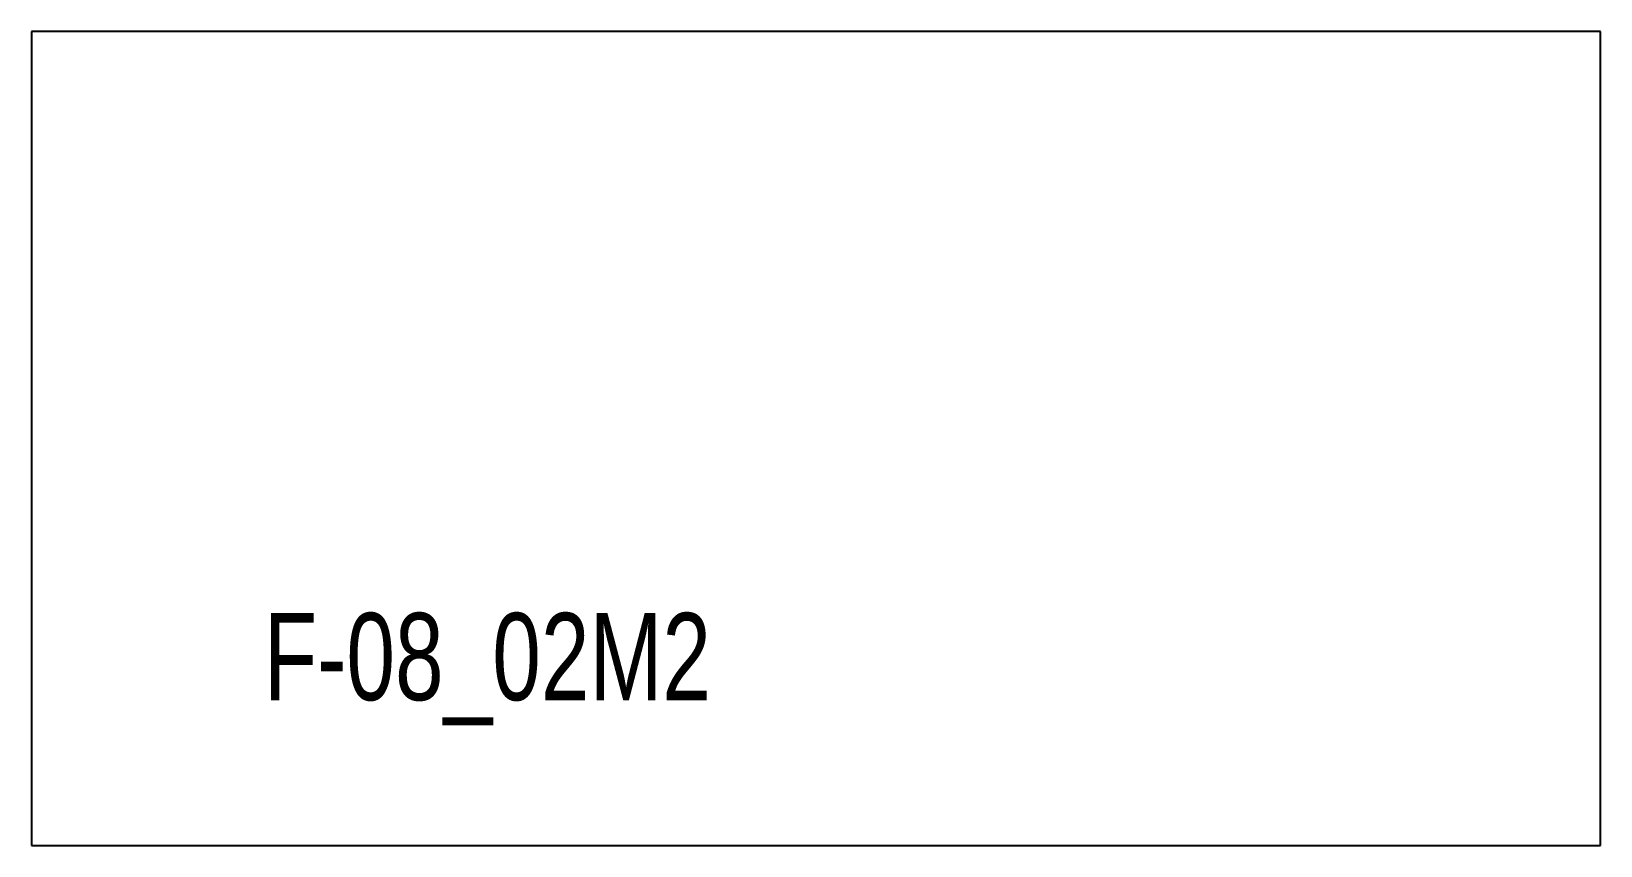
# Model space of a CAD drawing. Extents: x 0 to 13.5, y 0 to 7.
import ezdxf

# ---------------------------------------------------------------- set-up
doc = ezdxf.new("R2010")
doc.units = 0
doc.header["$MEASUREMENT"] = 0
doc.layers.add('BURN', color=1, linetype='CONTINUOUS')
doc.layers.add('SCRIBE', color=1, linetype='CONTINUOUS')

msp = doc.modelspace()

# ---------------------------------------------------------------- linework, layer by layer
at = {"layer": 'BURN'}
for p, q in [((13.5, 7), (0, 7)), ((0, 7), (0, 0)), ((13.5, 0), (13.5, 7)), ((0, 0), (13.5, 0))]:
    msp.add_line(p, q, dxfattribs=at)

# ---------------------------------------------------------------- texts
at = {"layer": 'SCRIBE', "width": 0.75}
msp.add_text('F-08_02M2', height=0.75, dxfattribs=at).set_placement((2, 1.25))

doc.saveas('drawing.dxf')
